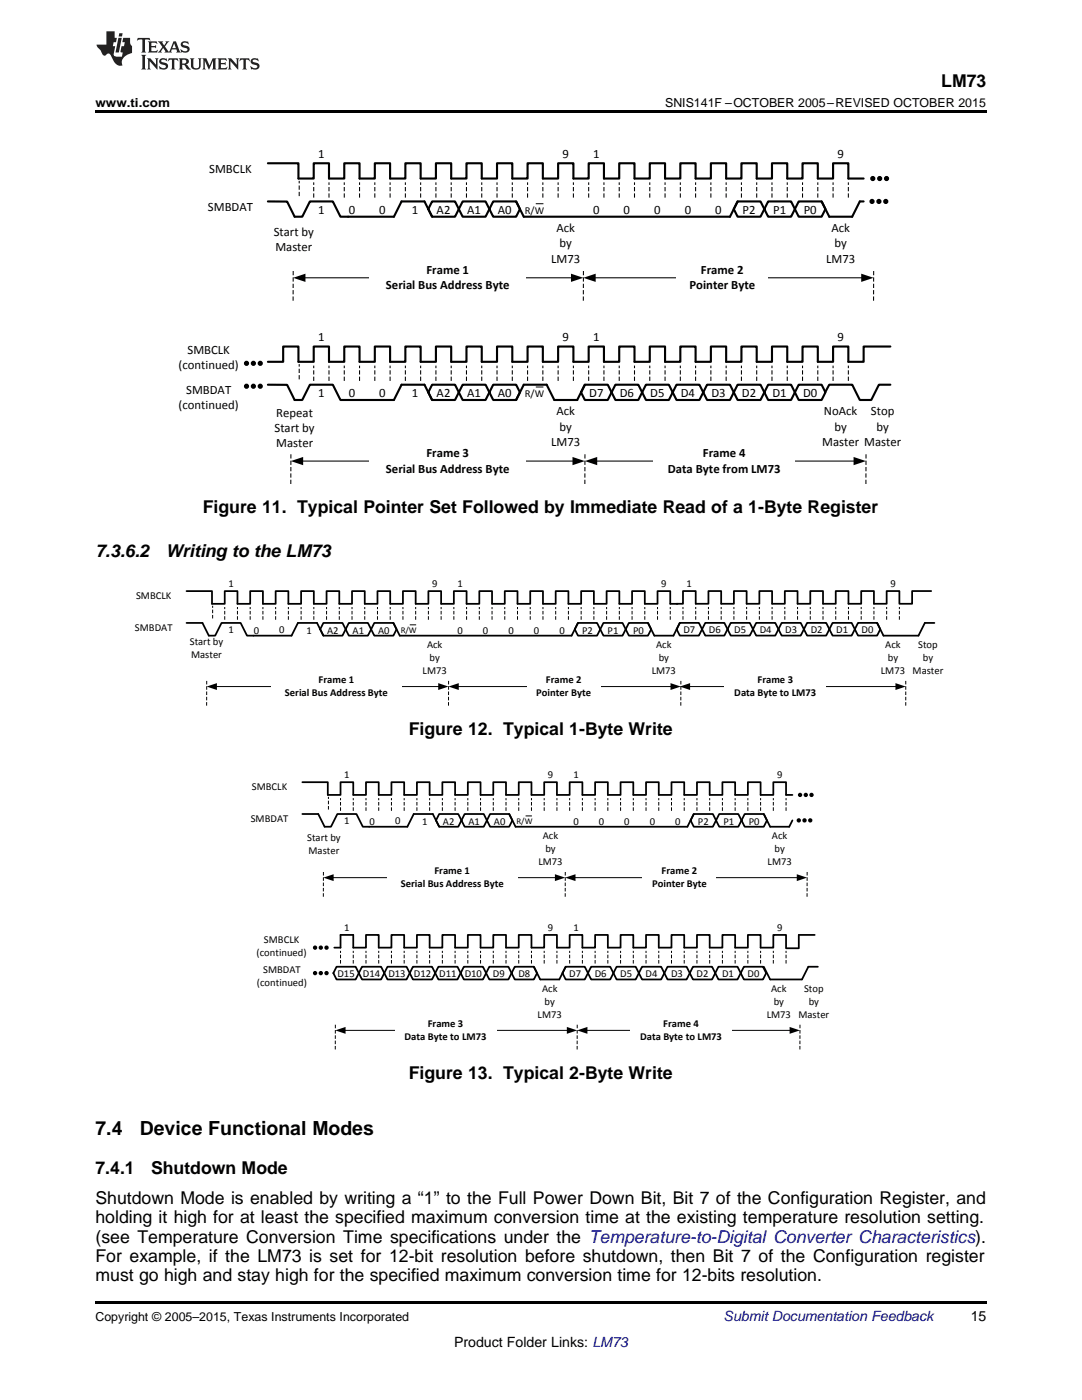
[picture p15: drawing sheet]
<svg xmlns="http://www.w3.org/2000/svg" width="216mm" height="279mm" viewBox="0 0 216 279" stroke-linecap="round" stroke-linejoin="round" font-family="sans-serif">
<defs><g id="words">
<g font-size="3.9">
<text x="19" y="226.5">7.4</text>
<text x="27.9" y="226.5">Device Functional Modes</text>
</g>
<g font-size="3.5">
<text x="187.8" y="17.3">LM73</text>
<text x="40.5" y="102.4">Figure 11. Typical Pointer Set Followed by Immediate Read of a 1-Byte Register</text>
<text x="19" y="111.2">7.3.6.2</text>
<text x="33.1" y="111.2">Writing to the LM73</text>
<text x="81.6" y="146.6">Figure 12. Typical 1-Byte Write</text>
<text x="81.6" y="215.3">Figure 13. Typical 2-Byte Write</text>
<text x="19" y="234.2">7.4.1</text>
<text x="30.1" y="234.2">Shutdown Mode</text>
<text x="19" y="240.2">Shutdown Mode is enabled by writing a “1” to the Full Power Down Bit, Bit 7 of the Configuration Register, and</text>
<text x="19" y="244.1">holding it high for at least the specified maximum conversion time at the existing temperature resolution setting.</text>
<text x="19" y="248">(see Temperature Conversion Time specifications under the Temperature-to-Digital Converter Characteristics).</text>
<text x="19" y="251.8">For example, if the LM73 is set for 12-bit resolution before shutdown, then Bit 7 of the Configuration register</text>
<text x="19" y="255.7">must go high and stay high for the specified maximum conversion time for 12-bits resolution.</text>
</g>
<text font-size="2.8" fill="#0000c8" x="144.4" y="263.6">Submit Documentation Feedback</text>
<g font-size="2.8">
<text x="193.7" y="263.6">15</text>
<text x="90.6" y="268.9">Product Folder Links: LM73</text>
</g>
<g font-size="2.5">
<text x="19" y="21.4">www.ti.com</text>
<text x="132.7" y="21.4">SNIS141F –OCTOBER 2005–REVISED OCTOBER 2015</text>
<text x="41.8" y="34.5">SMBCLK</text>
<text x="63.5" y="31.6">1</text>
<text x="112.2" y="31.6">9</text>
<text x="118.3" y="31.6">1</text>
<text x="167.1" y="31.6">9</text>
<text x="41.5" y="42.1">SMBDAT</text>
<text x="54.6" y="47.1">Start by</text>
<text x="63.5" y="42.7">1</text>
<text x="69.6" y="42.7">0</text>
<text x="75.7" y="42.7">0</text>
<text x="82.1" y="42.7">1</text>
<text x="87.1" y="42.7">A2</text>
<text x="93.2" y="42.7">A1</text>
<text x="99.3" y="42.7">A0</text>
<text x="111" y="46.3">Ack</text>
<text x="118.3" y="42.7">0</text>
<text x="124.4" y="42.7">0</text>
<text x="130.5" y="42.7">0</text>
<text x="136.6" y="42.7">0</text>
<text x="142.7" y="42.7">0</text>
<text x="148.2" y="42.7">P2</text>
<text x="154.3" y="42.7">P1</text>
<text x="160.4" y="42.7">P0</text>
<text x="165.9" y="46.3">Ack</text>
<text x="54.9" y="50.1">Master</text>
<text x="110" y="52.4">LM73</text>
<text x="111.7" y="49.3">by</text>
<text x="164.8" y="52.4">LM73</text>
<text x="166.5" y="49.3">by</text>
<text x="77" y="57.7">Serial Bus Address Byte</text>
<text x="85.1" y="54.7">Frame 1</text>
<text x="137.6" y="57.7">Pointer Byte</text>
<text x="139.9" y="54.7">Frame 2</text>
<text x="37.4" y="70.6">SMBCLK</text>
<text x="63.5" y="68.1">1</text>
<text x="112.2" y="68.1">9</text>
<text x="118.3" y="68.1">1</text>
<text x="167.1" y="68.1">9</text>
<text x="35.6" y="73.7">(continued)</text>
<text x="35.6" y="81.7">(continued)</text>
<text x="37.1" y="78.6">SMBDAT</text>
<text x="55.1" y="83.2">Repeat</text>
<text x="63.5" y="79.3">1</text>
<text x="69.6" y="79.3">0</text>
<text x="75.7" y="79.3">0</text>
<text x="82.1" y="79.3">1</text>
<text x="87.1" y="79.3">A2</text>
<text x="93.2" y="79.3">A1</text>
<text x="99.3" y="79.3">A0</text>
<text x="111" y="82.9">Ack</text>
<text x="117.6" y="79.3">D7</text>
<text x="123.7" y="79.3">D6</text>
<text x="129.8" y="79.3">D5</text>
<text x="135.8" y="79.3">D4</text>
<text x="141.9" y="79.3">D3</text>
<text x="148" y="79.3">D2</text>
<text x="154.1" y="79.3">D1</text>
<text x="160.2" y="79.3">D0</text>
<text x="164.4" y="82.9">NoAck</text>
<text x="173.8" y="82.9">Stop</text>
<text x="54.8" y="86.2">Start by</text>
<text x="55.1" y="89.3">Master</text>
<text x="110" y="89">LM73</text>
<text x="111.7" y="85.9">by</text>
<text x="164.1" y="89">Master Master</text>
<text x="166.5" y="85.9">by</text>
<text x="174.9" y="85.9">by</text>
<text x="77" y="94.3">Serial Bus Address Byte</text>
<text x="85.1" y="91.3">Frame 3</text>
<text x="133.3" y="94.3">Data Byte from LM73</text>
<text x="140.3" y="91.3">Frame 4</text>
<text x="19" y="263.6">Copyright © 2005–2015, Texas Instruments Incorporated</text>
</g>
<g font-size="2.1">
<text x="104.7" y="42.6">R/W</text>
<text x="104.7" y="79.2">R/W</text>
<text x="27.2" y="119.6">SMBCLK</text>
<text x="45.6" y="117.1">1</text>
<text x="86.2" y="117.1">9</text>
<text x="91.3" y="117.1">1</text>
<text x="131.9" y="117.1">9</text>
<text x="137" y="117.1">1</text>
<text x="177.7" y="117.1">9</text>
<text x="26.9" y="125.9">SMBDAT</text>
<text x="37.9" y="128.8">Start by</text>
<text x="38.1" y="131.3">Master</text>
<text x="45.6" y="126.4">1</text>
<text x="50.7" y="126.4">0</text>
<text x="55.7" y="126.4">0</text>
<text x="61.1" y="126.4">1</text>
<text x="65.3" y="126.4">A2</text>
<text x="70.4" y="126.4">A1</text>
<text x="75.4" y="126.4">A0</text>
<text x="85.2" y="129.4">Ack</text>
<text x="85.7" y="131.9">by</text>
<text x="91.3" y="126.4">0</text>
<text x="96.4" y="126.4">0</text>
<text x="101.5" y="126.4">0</text>
<text x="106.5" y="126.4">0</text>
<text x="111.6" y="126.4">0</text>
<text x="116.2" y="126.4">P2</text>
<text x="121.2" y="126.4">P1</text>
<text x="126.3" y="126.4">P0</text>
<text x="130.9" y="129.4">Ack</text>
<text x="131.4" y="131.9">by</text>
<text x="136.4" y="126.4">D7</text>
<text x="141.4" y="126.4">D6</text>
<text x="146.5" y="126.4">D5</text>
<text x="151.6" y="126.4">D4</text>
<text x="156.7" y="126.4">D3</text>
<text x="161.8" y="126.4">D2</text>
<text x="166.8" y="126.4">D1</text>
<text x="171.9" y="126.4">D0</text>
<text x="176.7" y="129.4">Ack</text>
<text x="177.2" y="131.9">by</text>
<text x="183.2" y="129.4">Stop</text>
<text x="184.1" y="131.9">by</text>
<text x="63.6" y="136.4">Frame 1</text>
<text x="84.3" y="134.5">LM73</text>
<text x="108.9" y="136.4">Frame 2</text>
<text x="130" y="134.5">LM73</text>
<text x="151.1" y="136.4">Frame 3</text>
<text x="175.8" y="134.5">LM73</text>
<text x="182.1" y="134.5">Master</text>
<text x="56.9" y="138.9">Serial Bus Address Byte</text>
<text x="107" y="138.9">Pointer Byte</text>
<text x="146.5" y="138.9">Data Byte to LM73</text>
<text x="68.7" y="155.3">1</text>
<text x="109.3" y="155.3">9</text>
<text x="114.4" y="155.3">1</text>
<text x="155" y="155.3">9</text>
<text x="50.3" y="157.8">SMBCLK</text>
<text x="50" y="164.1">SMBDAT</text>
<text x="61.3" y="167.9">Start by</text>
<text x="68.7" y="164.5">1</text>
<text x="73.8" y="164.6">0</text>
<text x="78.8" y="164.5">0</text>
<text x="84.2" y="164.6">1</text>
<text x="88.4" y="164.6">A2</text>
<text x="93.5" y="164.6">A1</text>
<text x="98.6" y="164.6">A0</text>
<text x="108.3" y="167.5">Ack</text>
<text x="114.4" y="164.6">0</text>
<text x="119.5" y="164.6">0</text>
<text x="124.6" y="164.6">0</text>
<text x="129.6" y="164.6">0</text>
<text x="134.7" y="164.6">0</text>
<text x="139.3" y="164.6">P2</text>
<text x="144.3" y="164.6">P1</text>
<text x="149.4" y="164.6">P0</text>
<text x="154" y="167.5">Ack</text>
<text x="61.6" y="170.5">Master</text>
<text x="107.4" y="172.6">LM73</text>
<text x="108.8" y="170.1">by</text>
<text x="153.2" y="172.6">LM73</text>
<text x="154.5" y="170.1">by</text>
<text x="80" y="177.1">Serial Bus Address Byte</text>
<text x="86.7" y="174.5">Frame 1</text>
<text x="130.1" y="177.1">Pointer Byte</text>
<text x="132" y="174.5">Frame 2</text>
<text x="68.7" y="185.7">1</text>
<text x="109.3" y="185.7">9</text>
<text x="114.4" y="185.7">1</text>
<text x="155" y="185.7">9</text>
<text x="51.2" y="190.7">(continued)</text>
<text x="52.7" y="188.2">SMBCLK</text>
<text x="51.3" y="196.7">(continued)</text>
<text x="52.5" y="194.2">SMBDAT</text>
<text x="67.3" y="195.1">D15</text>
<text x="72.4" y="195.1">D14</text>
<text x="77.5" y="195.1">D13</text>
<text x="82.6" y="195.1">D12</text>
<text x="87.7" y="195.1">D11</text>
<text x="92.7" y="195.1">D10</text>
<text x="98.4" y="195.1">D9</text>
<text x="103.4" y="195.1">D8</text>
<text x="113.6" y="195.1">D7</text>
<text x="118.7" y="195.1">D6</text>
<text x="123.8" y="195.1">D5</text>
<text x="128.8" y="195.1">D4</text>
<text x="133.9" y="195.1">D3</text>
<text x="139" y="195.1">D2</text>
<text x="144.1" y="195.1">D1</text>
<text x="149.1" y="195.1">D0</text>
<text x="107.3" y="203.1">LM73</text>
<text x="108.2" y="198">Ack</text>
<text x="108.7" y="200.6">by</text>
<text x="153" y="203.1">LM73</text>
<text x="153.9" y="198">Ack</text>
<text x="154.4" y="200.6">by</text>
<text x="159.3" y="203.1">Master</text>
<text x="160.5" y="198">Stop</text>
<text x="161.4" y="200.6">by</text>
<text x="80.7" y="207.5">Data Byte to LM73</text>
<text x="85.4" y="205">Frame 3</text>
<text x="127.7" y="207.5">Data Byte to LM73</text>
<text x="132.3" y="205">Frame 4</text>
</g>
<g font-size="1.8">
<text x="80" y="126.3">R/W</text>
<text x="103.1" y="164.5">R/W</text>
</g>
</g></defs>
<path d="M19 259.7h177.8v.5h-177.8z" fill="#000"/>
<g fill="none" stroke="#000" stroke-width=".35">
<path d="M67.2 192.9h3.8l.6 1.3-.6 1.3h-3.8l-.7-1.3zM70.5 189.1h2.5v-2.5h2.6v2.5h2.5v-2.5h2.5v2.5h2.6v-2.5h2.5v2.5h2.6v-2.5h2.5v2.5h2.5v-2.5h2.6v2.5h2.5v-2.5h2.6v2.5h2.5v-2.5h2.5v2.5h2.6v-2.5h2.5v2.5h2.6v-2.5h2.5v2.5h2.5v-2.5h2.6v2.5h2.5v-2.5h2.6v2.5h2.5v-2.5h2.5v2.5h2.6v-2.5h2.5v2.5h2.6v-2.5h2.5v2.5h2.5v-2.5h2.6v2.5h2.5v-2.5h2.6v2.5h2.5v-2.5h2.5v2.5M72.2 192.9h3.8l.7 1.3-.7 1.3h-3.8l-.6-1.3zM77.3 192.9h3.8l.7 1.3-.7 1.3h-3.8l-.6-1.3zM82.4 192.9h3.8l.6 1.3-.6 1.3h-3.8l-.6-1.3zM87.5 192.9h3.8l.6 1.3-.6 1.3h-3.8l-.7-1.3zM92.6 192.9h3.8l.6 1.3-.6 1.3h-3.8l-.7-1.3zM97.6 192.9h3.8l.7 1.3-.7 1.3h-3.8l-.6-1.3zM102.7 192.9h3.8l.7 1.3-.7 1.3h-3.8l-.6-1.3zM106.5 192.9l1.3 2.6h3.8l1.3-2.6M112.9 192.9h3.8l.6 1.3-.6 1.3h-3.8l-.7-1.3zM118 192.9h3.8l.6 1.3-.6 1.3h-3.8l-.7-1.3z"/>
<path d="M123 192.9h3.8l.7 1.3-.7 1.3h-3.8l-.6-1.3zM128.1 192.9h3.8l.7 1.3-.7 1.3h-3.8l-.6-1.3zM133.2 192.9h3.8l.6 1.3-.6 1.3h-3.8l-.6-1.3zM138.3 192.9h3.8l.6 1.3-.6 1.3h-3.8l-.7-1.3zM143.4 192.9h3.8l.6 1.3-.6 1.3h-3.8l-.7-1.3zM148.4 192.9h3.8l.7 1.3-.7 1.3h-3.8l-.6-1.3z"/>
</g>
<g fill="none" stroke="#000" stroke-width=".2" stroke-dasharray=".7 .4" stroke-linecap="butt">
<path d="M67.9 192.3v-2.5M70.5 192.3v-2.5M73 192.3v-2.5M75.6 192.3v-2.5M78.1 192.3v-2.5M80.6 192.3v-2.5M83.2 192.3v-2.5M85.7 192.3v-2.5M88.3 192.3v-2.5M90.8 192.3v-2.5M93.3 192.3v-2.5M95.9 192.3v-2.5"/>
<path d="M98.4 192.3v-2.5M101 192.3v-2.5M103.5 192.3v-2.5M106 192.3v-2.5M108.6 192.3v-2.5M111.1 192.3v-2.5M113.7 192.3v-2.5M116.2 192.3v-2.5M118.7 192.3v-2.5M121.3 192.3v-2.5M123.8 192.3v-2.5M126.4 192.3v-2.5"/>
<path d="M128.9 192.3v-2.5M131.4 192.3v-2.5M134 192.3v-2.5M136.5 192.3v-2.5M139.1 192.3v-2.5M141.6 192.3v-2.5M144.1 192.3v-2.5M146.7 192.3v-2.5M149.2 192.3v-2.5M151.8 192.3v-2.5M154.3 192.3v-2.5M156.8 192.3v-2.5"/>
<path d="M66.9 209.4v-5"/>
</g>
<path d="M68.8 205.6h44.5" fill="none" stroke="#000" stroke-width=".2"/>
<path d="M66.9 205.6l2.1-.7v1.4zM113.1 204.9l2.1 .7-2.1 .7z" fill="#000"/>
<path d="M78.7 201.8h20.4v7.6h-20.4z" fill-rule="evenodd" fill="#fff"/>
<path d="M115.2 209.4v-5" fill="none" stroke="#000" stroke-width=".2" stroke-dasharray=".7 .4" stroke-linecap="butt"/>
<path d="M117 205.6h40.7" fill="none" stroke="#000" stroke-width=".2"/>
<path d="M115.2 205.6l2-.7v1.4zM157.6 204.9l2 .7-2 .7z" fill="#000"/>
<path d="M125.7 201.8h20.4v7.6h-20.4z" fill-rule="evenodd" fill="#fff"/>
<g fill="none" stroke="#000" stroke-width=".2" stroke-dasharray=".7 .4" stroke-linecap="butt">
<path d="M64.5 179v-5.1M65.5 161.6v-2.6M67.9 161.8v-2.5M70.5 161.8v-2.5M73 161.8v-2.5M75.6 161.8v-2.5M78.1 161.8v-2.5M80.6 161.8v-2.5M83.2 161.8v-2.5M85.7 161.8v-2.5M88.3 161.8v-2.5M90.8 161.8v-2.5"/>
<path d="M93.3 161.8v-2.5M95.9 161.8v-2.5M98.4 161.8v-2.5M101 161.8v-2.5M103.5 161.8v-2.5M106 161.8v-2.5M108.6 161.8v-2.5M111.1 161.8v-2.5M113.7 161.8v-2.5M116.2 161.8v-2.5M118.7 161.8v-2.5M121.3 161.8v-2.5"/>
<path d="M123.8 161.8v-2.5M126.4 161.8v-2.5M128.9 161.8v-2.5M131.4 161.8v-2.5M134 161.8v-2.5M136.5 161.8v-2.5M139.1 161.8v-2.5M141.6 161.8v-2.5M144.1 161.8v-2.5M146.7 161.8v-2.5M149.2 161.8v-2.5M151.8 161.8v-2.5"/>
<path d="M154.3 161.8v-2.5M156.8 161.8v-2.5M159.6 209.4v-5"/>
</g>
<path d="M60.3 156.1h5.1v2.5h2.5v-2.5h2.6v2.5h2.5v-2.5h2.6v2.5h2.5v-2.5h2.5v2.5h2.6v-2.5h2.5v2.5h2.6v-2.5h2.5v2.5h2.5v-2.5h2.6v2.5h2.5v-2.5h2.6v2.5h2.5v-2.5h2.5v2.5h2.6v-2.5h2.5v2.5h2.6v-2.5h2.5v2.5h2.5v-2.5h2.6v2.5h2.5v-2.5h2.6v2.5h2.5v-2.5h2.5v2.5h2.6v-2.5h2.5v2.5h2.6v-2.5h2.5v2.5h2.5v-2.5h2.6v2.5h2.5v-2.5h2.6v2.5h2.5v-2.5h2.5v2.5M64.8 165h1.2l1.3-2.5h3.8l1.3 2.5h8.9l1.3-2.5h3.8l1.2 2.5M87.6 162.5h3.8l.7 1.2-.7 1.3h-3.8l-.6-1.3zM92.7 162.5h3.8l.7 1.2-.7 1.3h-3.8l-.6-1.3zM97.8 162.5h3.8l.6 1.2-.6 1.3h-3.8l-.6-1.3zM101.6 162.5l1.3 2.5M138.4 162.5l-1.2 2.5M148.6 162.5h3.8l.6 1.2-.6 1.3h-3.8l-.6-1.3zM152.4 162.5l1.3 2.5h3.8l.6-1.3" fill="none" stroke="#000" stroke-width=".35"/>
<path d="M66.4 175.2h44.5M104.9 162.8h1.2" fill="none" stroke="#000" stroke-width=".2"/>
<path d="M64.5 175.2l2.1-.7v1.3zM110.7 174.5l2.1 .7-2.1 .6z" fill="#000"/>
<path d="M77.2 171.3h26.1v7.7h-26.1z" fill-rule="evenodd" fill="#fff"/>
<path d="M112.8 179v-5.1" fill="none" stroke="#000" stroke-width=".2" stroke-dasharray=".7 .4" stroke-linecap="butt"/>
<path d="M114.7 175.2h44.5" fill="none" stroke="#000" stroke-width=".2"/>
<path d="M112.8 175.2l2-.7v1.3zM159 174.5l2 .7-2 .6z" fill="#000"/>
<path d="M128.3 171.3h14.6v7.7h-14.6z" fill-rule="evenodd" fill="#fff"/>
<g fill="none" stroke="#000" stroke-width=".2" stroke-dasharray=".7 .4" stroke-linecap="butt">
<path d="M42.4 123.4v-2.5M44.8 123.7v-2.6M47.4 123.7v-2.6M49.9 123.7v-2.6M52.5 123.7v-2.6M55 123.7v-2.6M57.5 123.7v-2.6M60.1 123.7v-2.6M62.6 123.7v-2.6M65.2 123.7v-2.6M67.7 123.7v-2.6M70.2 123.7v-2.6"/>
<path d="M72.8 123.7v-2.6M75.3 123.7v-2.6M77.9 123.7v-2.6M80.4 123.7v-2.6M82.9 123.7v-2.6M85.5 123.7v-2.6M88 123.7v-2.6M90.6 123.7v-2.6M93.1 123.7v-2.6M95.6 123.7v-2.6M98.2 123.7v-2.6M100.7 123.7v-2.6"/>
<path d="M103.3 123.7v-2.6M105.8 123.7v-2.6M108.3 123.7v-2.6M110.9 123.7v-2.6M113.4 123.7v-2.6M116 123.7v-2.6M118.5 123.7v-2.6M121 123.7v-2.6M123.6 123.7v-2.6M126.1 123.7v-2.6M128.7 123.7v-2.6M131.2 123.7v-2.6"/>
<path d="M133.7 123.7v-2.6M41.2 140.8v-5M161 179l.1-5.1"/>
</g>
<g fill="#000">
<path d="M41.2 137l2.1-.7v1.4zM87.4 136.3l2.1 .7-2.1 .7z"/>
<circle cx="159.6" cy="158.6" r=".25"/>
<circle cx="160.8" cy="158.6" r=".25"/>
<circle cx="161.9" cy="158.6" r=".25"/>
<circle cx="159.4" cy="163.7" r=".25"/>
<circle cx="160.5" cy="163.7" r=".25"/>
<circle cx="161.7" cy="163.7" r=".25"/>
<circle cx="62.9" cy="194.2" r=".25"/>
<circle cx="62.9" cy="189.1" r=".25"/>
<circle cx="64" cy="194.2" r=".25"/>
<circle cx="64" cy="189.1" r=".25"/>
<circle cx="65.2" cy="194.2" r=".25"/>
<circle cx="65.2" cy="189.1" r=".25"/>
</g>
<g fill="none" stroke="#000" stroke-width=".35">
<path d="M37.2 118h5.1v2.5h2.5v-2.5h2.6v2.5h2.5v-2.5h2.6v2.5h2.5v-2.5h2.5v2.5h2.6v-2.5h2.5v2.5h2.6v-2.5h2.5v2.5h2.5v-2.5h2.6v2.5h2.5v-2.5h2.6v2.5h2.5v-2.5h2.5v2.5h2.6v-2.5h2.5v2.5h2.6v-2.5h2.5v2.5h2.5v-2.5h2.6v2.5h2.5v-2.5h2.6v2.5h2.5v-2.5h2.5v2.5h2.6v-2.5h2.5v2.5h2.6v-2.5h2.5v2.5h2.5v-2.5h2.6v2.5h2.5v-2.5h2.6v2.5h2.5v-2.5h2.5v2.5M41.7 126.9h1.2l1.3-2.6h3.8l1.3 2.6h8.9l1.2-2.6h3.9l1.2 2.6M64.5 124.3h3.8l.7 1.3-.7 1.3h-3.8l-.6-1.3zM69.6 124.3h3.8l.7 1.3-.7 1.3h-3.8l-.6-1.3zM74.7 124.3h3.8l.6 1.3-.6 1.3h-3.8l-.6-1.3zM78.5 124.3l1.3 2.6M115.3 124.3l-1.2 2.6M125.5 124.3h3.8l.6 1.3-.6 1.3h-3.8l-.6-1.3zM129.3 124.3l1.3 2.6h3.8l1.2-2.6M156.8 158.6h1.3M60.3 162.5h3.2l1.3 2.5M102.9 165h34.3"/>
<path d="M138.4 162.5h3.8l.7 1.2-.7 1.3h-3.8l-.6-1.3zM143.5 162.5h3.8l.7 1.2-.7 1.3h-3.8l-.6-1.3zM66.7 189.1h1.2v-2.5h2.6v2.5M152.4 192.9l1.3 2.6h6.3l1.3-2.6h1.9M156.8 189.2h2.6M162.6 186.6h-3.2v2.5"/>
<circle cx="159.6" cy="158.6" r=".25"/>
<circle cx="160.8" cy="158.6" r=".25"/>
<circle cx="161.9" cy="158.6" r=".25"/>
<circle cx="159.4" cy="163.7" r=".25"/>
<circle cx="160.5" cy="163.7" r=".25"/>
<circle cx="161.7" cy="163.7" r=".25"/>
<circle cx="62.9" cy="194.2" r=".25"/>
<circle cx="62.9" cy="189.1" r=".25"/>
<circle cx="64" cy="194.2" r=".25"/>
<circle cx="64" cy="189.1" r=".25"/>
<circle cx="65.2" cy="194.2" r=".25"/>
<circle cx="65.2" cy="189.1" r=".25"/>
</g>
<path d="M43.1 137h44.5M81.8 124.7h1.2" fill="none" stroke="#000" stroke-width=".2"/>
<path d="M54.1 133.2h26v7.6h-26z" fill-rule="evenodd" fill="#fff"/>
<path d="M89.5 140.8v-5" fill="none" stroke="#000" stroke-width=".2" stroke-dasharray=".7 .4" stroke-linecap="butt"/>
<path d="M91.4 137h42.6" fill="none" stroke="#000" stroke-width=".2"/>
<path d="M89.5 137l2-.7v1.4zM133.8 136.3l2 .7-2 .7z" fill="#000"/>
<path d="M105.2 133.2h14.6v7.6h-14.6z" fill-rule="evenodd" fill="#fff"/>
<g fill="none" stroke="#000" stroke-width=".2" stroke-dasharray=".7 .4" stroke-linecap="butt">
<path d="M136.3 123.7v-2.6M138.8 123.7v-2.6M141.4 123.7v-2.6M143.9 123.7v-2.6M146.4 123.7v-2.6M149 123.7v-2.6M151.5 123.7v-2.6M154.1 123.7v-2.6M156.6 123.7v-2.6M159.1 123.7v-2.6M161.7 123.7v-2.6M164.2 123.7v-2.6"/>
<path d="M166.8 123.7v-2.6M169.3 123.7v-2.6M171.8 123.7v-2.6M174.4 123.7v-2.6M176.9 123.7v-2.6M179.5 123.7v-2.6M135.8 140.8l.1-5M180.7 140.8v-5.1"/>
</g>
<g fill="none" stroke="#000" stroke-width=".35">
<path d="M185.8 118h-3.8v2.5h-2.5v-2.5h-2.6v2.5h-2.5v-2.5h-2.6v2.5h-2.5v-2.5h-2.5v2.5h-2.6v-2.5h-2.5v2.5h-2.6v-2.5h-2.5v2.5h-2.5v-2.5h-2.6v2.5h-2.5v-2.5h-2.6v2.5h-2.5v-2.5h-2.5v2.5h-2.6v-2.5h-2.5v2.5h-1.3M79.8 126.9h34.3M115.3 124.3h3.8l.7 1.3-.7 1.3h-3.8l-.6-1.3zM120.4 124.3h3.8l.7 1.3-.7 1.3h-3.8l-.6-1.3zM133.7 120.5h1.5M135.6 124.3h3.9l.6 1.3-.6 1.2h-3.9l-.6-1.2zM140.7 124.3h3.8l.7 1.3-.7 1.2h-3.8l-.6-1.2zM145.8 124.3h3.8l.7 1.3-.7 1.2h-3.8l-.6-1.2zM150.9 124.3h3.8l.6 1.3-.6 1.2h-3.8l-.6-1.2zM156 124.3h3.8l.6 1.3-.6 1.2h-3.8l-.7-1.2zM161 124.3h3.9l.6 1.3-.6 1.2h-3.9l-.6-1.2zM166.1 124.3h3.8l.7 1.3-.7 1.2h-3.8l-.6-1.2z"/>
<path d="M171.2 124.3h3.8l.7 1.3-.7 1.2h-3.8l-.6-1.2z"/>
</g>
<path d="M137.5 137h41.4" fill="none" stroke="#000" stroke-width=".2"/>
<path d="M135.6 137l2.1-.7v1.4zM178.7 136.3l2 .7-2 .7z" fill="#000"/>
<path d="M144.5 133.2h20.4v7.6h-20.4z" fill-rule="evenodd" fill="#fff"/>
<path d="M37.2 124.3h3.2l1.3 2.6M175 124.3l1.3 2.6h7l1.2-2.6h1.9" fill="none" stroke="#000" stroke-width=".35"/>
<g fill="none" stroke="#000" stroke-width=".21" stroke-dasharray=".8 .4" stroke-linecap="butt">
<path d="M59.7 75.7v-3M62.6 76v-3M65.6 76v-3M68.7 76v-3M71.7 76v-3M74.8 76v-3M77.8 76v-3M80.9 76v-3M83.9 76v-3M87 76v-3M90 76v-3M93.1 76v-3"/>
<path d="M96.1 76v-3M99.2 76v-3M102.2 76v-3M105.3 76v-3M108.3 76v-3M111.4 76v-3M114.4 76v-3M117.5 76v-3M120.5 76v-3M123.6 76v-3M126.6 76v-3M129.7 76v-3"/>
<path d="M132.7 76v-3M135.8 76v-3M138.8 76v-3M141.8 76v-3M144.9 76v-3M147.9 76v-3M151 76v-3M154 76v-3M157.1 76v-3M160.1 76v-3M163.2 76v-3M166.2 76v-3"/>
<path d="M169.3 76v-3M58 96.6v-6"/>
</g>
<g fill="none" stroke="#000" stroke-width=".42">
<path d="M53.5 76.8h3.8l1.5 3h1.5l1.5-3h4.6l1.5 3h10.7l1.5-3h4.6l1.5 3M86.2 76.8h4.6l.8 1.5-.8 1.5h-4.6l-.7-1.5zM92.3 76.8h4.6l.8 1.5-.8 1.5h-4.6l-.7-1.5zM98.4 76.8h4.6l.7 1.5-.7 1.5h-4.6l-.7-1.5zM116.7 76.8h4.6l.7 1.5-.7 1.5h-4.6l-.8-1.5zM116.7 76.8l-1.5 3h-4.6l-1.5-3h-4.6l-1.5 3M122.8 76.8h4.6l.7 1.5-.7 1.5h-4.6l-.8-1.5zM128.9 76.8h4.6l.7 1.5-.7 1.5h-4.6l-.8-1.5zM135 76.8h4.6l.7 1.5-.7 1.5h-4.6l-.8-1.5zM141.1 76.8h4.6l.7 1.5-.7 1.5h-4.6l-.8-1.5zM147.2 76.8h4.6l.7 1.5-.7 1.5h-4.6l-.8-1.5zM153.3 76.8h4.5l.8 1.5-.8 1.5h-4.5l-.8-1.5z"/>
<path d="M159.4 76.8h4.5l.8 1.5-.8 1.5h-4.5l-.8-1.5zM177.7 69.2h-5.4v3h-3v-3h-3.1v3h-3v-3h-3.1v3h-3v-3h-3.1v3h-3v-3h-3.1v3h-3v-3h-3.1v3h-3v-3h-3v3h-3.1v-3h-3v3h-3.1v-3h-3v3h-3.1v-3h-3v3h-3.1v-3h-3v3h-3.1v-3h-3v3h-3.1v-3h-3v3h-3.1v-3h-3v3h-3.1v-3h-3v3h-3.1v-3h-3v3h-3.1v-3h-3v3h-3.1v-3h-3v3h-3.1v-3h-3v3h-3M177.7 76.8h-2.3l-1.5 3h-2.3l-1.5-3h-4.6l-.8 1.4"/>
</g>
<path d="M106.9 77.2h1.5" fill="none" stroke="#000" stroke-width=".2"/>
<path d="M60.3 92h54.1" fill="none" stroke="#000" stroke-width=".21"/>
<path d="M58 92l2.5-.8v1.6zM114.2 91.2l2.5 .8-2.5 .8z" fill="#000"/>
<path d="M73.7 87.4h31.3v9.2h-31.3z" fill-rule="evenodd" fill="#fff"/>
<path d="M116.7 96.6v-6" fill="none" stroke="#000" stroke-width=".21" stroke-dasharray=".8 .4" stroke-linecap="butt"/>
<path d="M119 92h51.5" fill="none" stroke="#000" stroke-width=".21"/>
<path d="M116.7 92l2.5-.8v1.6zM170.3 91.2l2.5 .8-2.5 .8z" fill="#000"/>
<path d="M130.4 87.4h28.2v9.2h-28.2z" fill-rule="evenodd" fill="#fff"/>
<g fill="none" stroke="#000" stroke-width=".21" stroke-dasharray=".8 .4" stroke-linecap="butt">
<path d="M59.7 39.1v-3M62.6 39.4v-3M65.6 39.4v-3M68.7 39.4v-3M71.7 39.4v-3M74.8 39.4v-3M77.8 39.4v-3M80.9 39.4v-3M83.9 39.4v-3M87 39.4v-3M90 39.4v-3M93.1 39.4v-3"/>
<path d="M96.1 39.4v-3M99.2 39.4v-3M102.2 39.4v-3M105.3 39.4v-3M108.3 39.4v-3M111.4 39.4v-3M114.4 39.4v-3M117.5 39.4v-3M120.5 39.4v-3M123.6 39.4v-3M126.6 39.4v-3M129.7 39.4v-3"/>
<path d="M132.7 39.4v-3M135.8 39.4v-3M138.8 39.4v-3M141.8 39.4v-3M144.9 39.4v-3M147.9 39.4v-3M151 39.4v-3M154 39.4v-3M157.1 39.4v-3M160.1 39.4v-3M163.2 39.4v-3M166.2 39.4v-3"/>
<path d="M169.3 39.4v-3M58.5 60v-6M172.8 96.6v-6"/>
</g>
<path d="M53.5 32.6h6.1v3h3v-3h3v3h3.1v-3h3v3h3.1v-3h3v3h3.1v-3h3v3h3.1v-3h3v3h3.1v-3h3v3h3.1v-3h3v3h3.1v-3h3v3h3.1v-3h3v3h3.1v-3h3v3h3.1v-3h3v3h3.1v-3h3v3h3.1v-3h3v3h3v-3h3.1v3h3v-3h3.1v3h3v-3h3.1v3h3v-3h3.1v3h3v-3h3.1v3M53.5 40.2h3.8l1.5 3.1h1.5l1.5-3.1h4.6l1.5 3.1h10.7l1.5-3.1h4.6l1.5 3.1M86.2 40.2h4.6l.8 1.5-.8 1.6h-4.6l-.7-1.6zM92.3 40.2h4.6l.8 1.5-.8 1.6h-4.6l-.7-1.6zM98.4 40.2h4.6l.7 1.5-.7 1.6h-4.6l-.7-1.6zM103 40.2l1.5 3.1M147.2 40.2l-1.5 3.1M159.4 40.2h4.5l.8 1.5-.8 1.6h-4.5l-.8-1.6zM163.9 40.2l1.6 3.1h4.5l1.6-3.1" fill="none" stroke="#000" stroke-width=".42"/>
<path d="M106.9 40.7h1.5" fill="none" stroke="#000" stroke-width=".2"/>
<path d="M60.7 55.4h53.4" fill="none" stroke="#000" stroke-width=".21"/>
<path d="M58.5 55.4l2.4-.8v1.7zM113.9 54.6l2.5 .8-2.5 .9z" fill="#000"/>
<path d="M73.7 50.9h31.3v9.1h-31.3z" fill-rule="evenodd" fill="#fff"/>
<path d="M116.4 60v-6" fill="none" stroke="#000" stroke-width=".21" stroke-dasharray=".8 .4" stroke-linecap="butt"/>
<path d="M118.7 55.4h53.3" fill="none" stroke="#000" stroke-width=".21"/>
<path d="M116.4 55.4l2.5-.8v1.7zM171.8 54.6l2.5 .8-2.5 .9z" fill="#000"/>
<path d="M135 50.9h18.3v9.1h-18.3z" fill-rule="evenodd" fill="#fff"/>
<path d="M174.3 60v-6" fill="none" stroke="#000" stroke-width=".21" stroke-dasharray=".8 .4" stroke-linecap="butt"/>
<g fill="none" stroke="#000" stroke-width=".42">
<path d="M169.3 35.6h3M104.5 43.3h41.2M147.2 40.2h4.6l.7 1.5-.7 1.6h-4.6l-.8-1.6zM153.3 40.2h4.5l.8 1.5-.8 1.6h-4.5l-.8-1.6zM171.6 40.2h.7M53.5 72.2h3v-3h3.1v3"/>
<circle cx="174.2" cy="35.6" r=".31"/>
<circle cx="175.5" cy="35.6" r=".31"/>
<circle cx="176.9" cy="35.6" r=".31"/>
<circle cx="174" cy="40.2" r=".31"/>
<circle cx="175.4" cy="40.2" r=".31"/>
<circle cx="176.7" cy="40.2" r=".31"/>
<circle cx="49.2" cy="72.5" r=".31"/>
<circle cx="49.2" cy="77.1" r=".31"/>
<circle cx="50.6" cy="72.5" r=".31"/>
<circle cx="50.6" cy="77.1" r=".31"/>
<circle cx="51.9" cy="72.5" r=".31"/>
<circle cx="51.9" cy="77.1" r=".31"/>
</g>
<g fill="#000">
<circle cx="174.2" cy="35.6" r=".31"/>
<circle cx="175.5" cy="35.6" r=".31"/>
<circle cx="176.9" cy="35.6" r=".31"/>
<circle cx="174" cy="40.2" r=".31"/>
<circle cx="175.4" cy="40.2" r=".31"/>
<circle cx="176.7" cy="40.2" r=".31"/>
<circle cx="49.2" cy="72.5" r=".31"/>
<circle cx="49.2" cy="77.1" r=".31"/>
<circle cx="50.6" cy="72.5" r=".31"/>
<circle cx="50.6" cy="77.1" r=".31"/>
<circle cx="51.9" cy="72.5" r=".31"/>
<circle cx="51.9" cy="77.1" r=".31"/>
</g>
<path d="M19 22h177.8v.5h-177.8z" fill="#000"/>
<g fill="#231f20">
<path d="M27.5 7.6l-.1 .5 .4-.2h.6v.1v2.1l-.2 .4h1l-.3-.4v-2.1l.1-.1h.5l.5 .2-.2-.5zM29.5 8.3l.2 .3v1.5l-.2 .4h1.8l.2-.6a1.04 1.04 0 0 1-1.3 .2v-.7h.6l.3 .2v-.6l-.3 .2h-.6v-.6l.8-.1 .4 .3-.2-.5zM31.5 8.3l.9 1.1-.9 1.1h.8l-.2-.2 .5-.7 .4 .7-.2 .2h1.5l-.1-.2 .1-.4h.9l.1 .4-.2 .2h1l-.3-.3-.7-1.9h-.5l-.9 2-.8-1 .9-1h-.8l.1 .3-.3 .5-.4-.6 .2-.2zM34.7 8.6l.4 1h-.7zM36.3 8.4a.63 .63 0 0 0-.2 .7 .63 .63 0 0 0 .6 .4l.6 .2 .1 .2a.75 .75 0 0 1-.7 .4 .75 .75 0 0 1-.6-.5l.1 .7 .1-.1a1.11 1.11 0 0 0 1.5-.6 1.13 1.13 0 0 0-1.2-.8l-.1-.4a1.04 1.04 0 0 1 1.2 .2l-.2-.5-.1 .1-.5-.2zM28.2 10.9l.2 .4v2.2l-.2 .4h1l-.3-.4v-2.2l.3-.4zM29.3 11.6l.3 .4v1.5l-.3 .4h.8l-.2-.4v-1.3l1.5 1.7v-1.9l.2-.4h-.7l.2 .4v.9l-1.1-1.3zM32 11.8a.62 .62 0 0 0-.2 .7 .62 .62 0 0 0 .6 .4l.6 .1 .1 .3a.76 .76 0 0 1-.7 .3 .76 .76 0 0 1-.6-.4l.1 .7 .1-.1a1.11 1.11 0 0 0 1.5-.6 1.13 1.13 0 0 0-1.2-.8l-.1-.4a1.04 1.04 0 0 1 1.2 .2l-.2-.6-.1 .1-.5-.1zM33.7 11.6l-.2 .6a.61 .61 0 0 1 .8-.3v1.6l-.2 .4h.9l-.2-.4v-1.6a.63 .63 0 0 1 .8 .3l-.2-.6zM35.6 11.6l.3 .4v1.5l-.3 .4h1l-.2-.2v-.8l.5 .2a.76 .76 0 0 0 1.2 .7l-1-1a.58 .58 0 0 0 .6-.5 .58 .58 0 0 0-.5-.6zM36.4 11.9h.1a.45 .45 0 0 1 .5 .1 .45 .45 0 0 1 .1 .5l-.7 .2zM37.9 11.6l.2 .2a2.17 2.17 0 0 0 .3 1.9 .99 .99 0 0 0 1.6-.6v-1.1l.2-.4h-.7l.2 .2a1.92 1.92 0 0 1-.2 1.8 .6 .6 0 0 1-.9-.5v-1.1l.2-.4zM40.4 11.6l.2 .4v1.5l-.2 .4h.7l-.2-.4v-1.4l.8 1.8 .8-1.8v1.4l-.2 .4h.9l-.2-.4v-1.5l.2-.4h-.8l-.6 1.5-.6-1.5zM43.4 11.6l.2 .4v1.5l-.2 .4h1.8l.2-.6a1.04 1.04 0 0 1-1.3 .1v-.6h.5l.4 .2v-.6l-.4 .2h-.5v-.7h.8l.3 .3-.1-.6zM45.5 11.6l.2 .4v1.5l-.2 .4h.7l-.2-.4v-1.3l1.5 1.7v-1.9l.2-.4h-.7l.2 .4v.9l-1.1-1.3zM47.9 11.6l-.1 .6a.61 .61 0 0 1 .8-.3v1.6l-.3 .4h1l-.3-.4 .1-1.6a.63 .63 0 0 1 .7 .3l-.1-.6zM50.2 11.8a.62 .62 0 0 0-.2 .7 .62 .62 0 0 0 .6 .4l.6 .1 .2 .3a.76 .76 0 0 1-.8 .3 .76 .76 0 0 1-.6-.4l.1 .7 .2-.1a1.11 1.11 0 0 0 1.5-.6 1.13 1.13 0 0 0-1.3-.8l-.1-.4a1.04 1.04 0 0 1 1.2 .2l-.1-.6-.2 .1-.5-.1z"/>
<path d="M21.2 6.3v2.6h-1.9l.1 .4 .7 .9a.91 .91 0 0 0 1 .8 .56 .56 0 0 1 .5-.3 .56 .56 0 0 1 .5 .3l.4 .8a1.53 1.53 0 0 0 1.9 1.2 1.54 1.54 0 0 1 1-2.1l.9-.3v-1.4a1.52 1.52 0 0 1-.3-1.6h-1.4l-.2 .8h.5l-.2 .8h-.4l-.2 1v.2l.4 .1-.2 .8a1.93 1.93 0 0 1-1.6-.3l.3-1.8h-.5l.2-.8h.4l.2-.8h-.4v-1.3zM23.6 7.6l-.6 2.9h.7l.6-2.9zM23.8 6.6l-.1 .7h.6l.2-.7z"/>
</g>
<use href="#words"/>
</svg>
